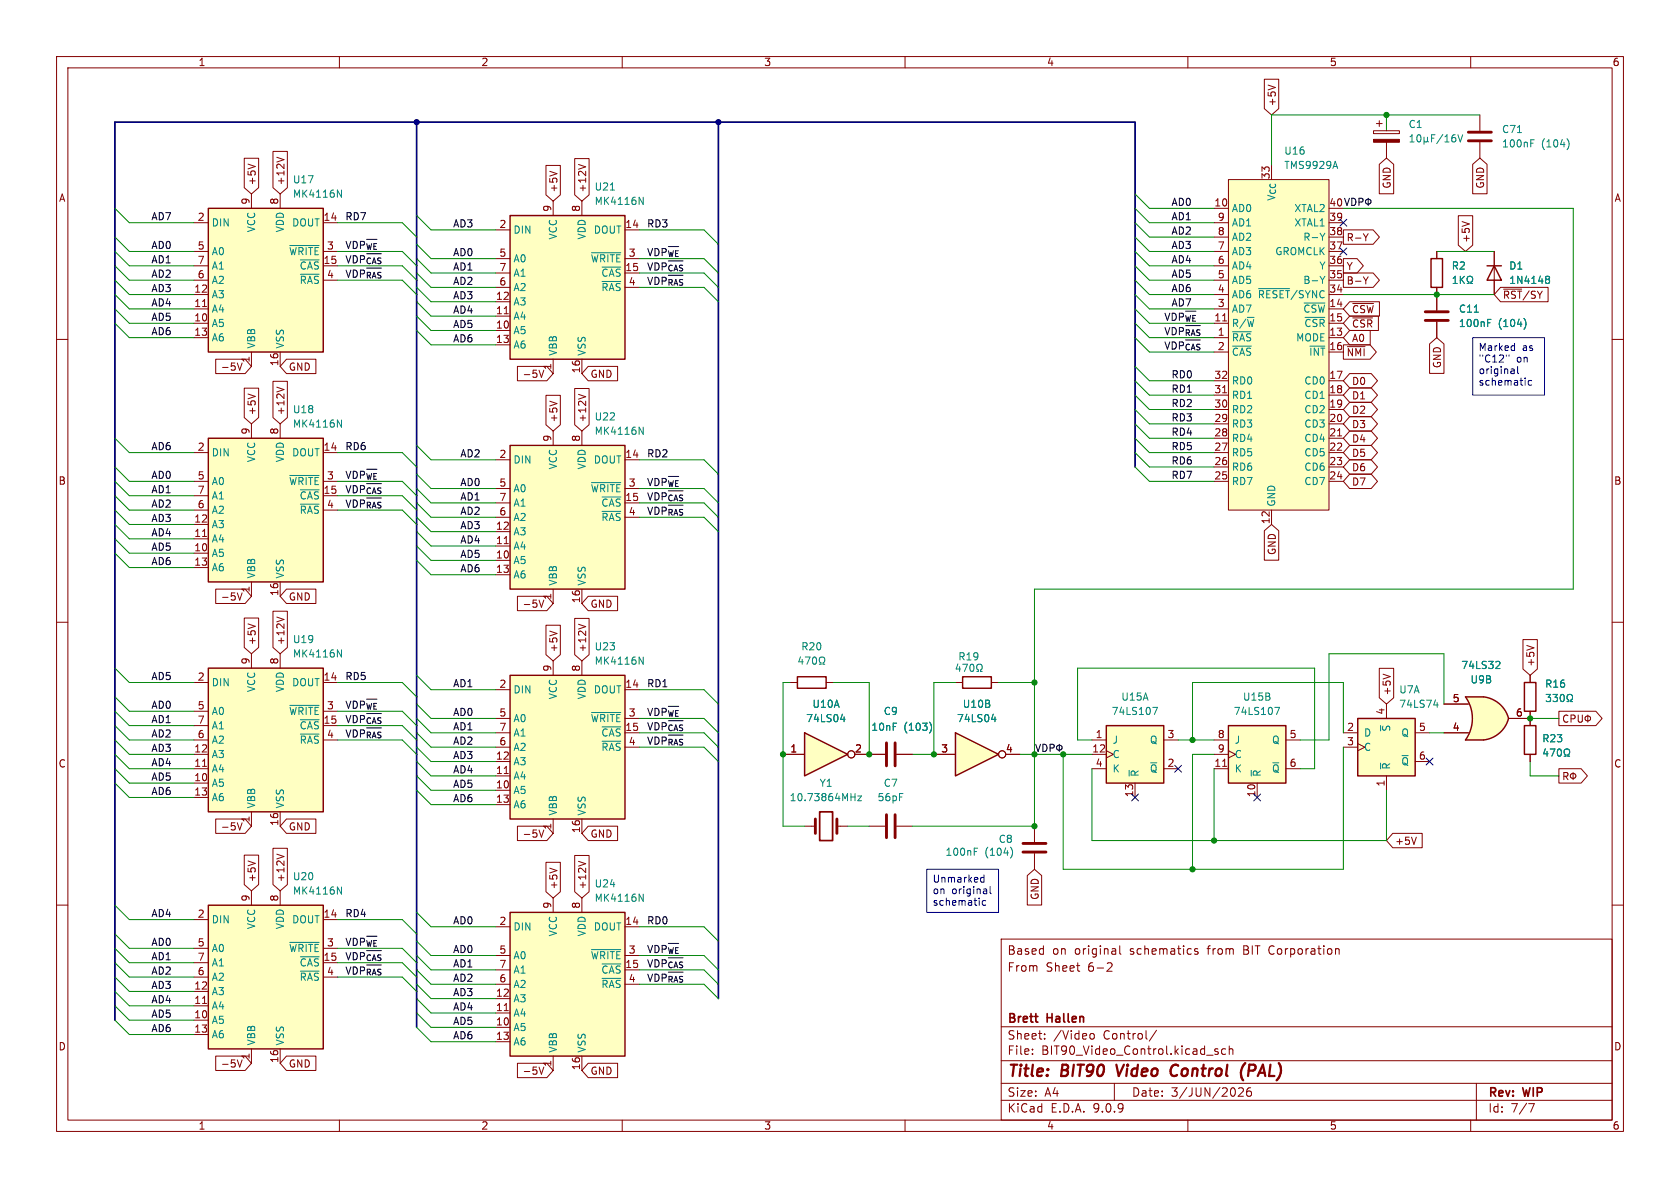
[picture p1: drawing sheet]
<svg xmlns="http://www.w3.org/2000/svg" width="297mm" height="210mm" viewBox="0 0 297 210" stroke-linecap="round" stroke-linejoin="round" font-family="sans-serif">
<defs><g id="words">
<g font-size="2.8" fill="#840000">
<text x="178" y="190.9">Title:</text>
<text x="187.7" y="190.9">BIT90</text>
<text x="198.3" y="190.9">Video</text>
<text x="208.6" y="190.9">Control</text>
<text x="221.8" y="190.9">(PAL)</text>
</g>
<g font-size="2.1" fill="#840000">
<text x="178" y="172">From</text>
<text x="178" y="169">Based</text>
<text x="184.9" y="172">Sheet</text>
<text x="186" y="169">on</text>
<text x="190" y="169">original</text>
<text x="192.4" y="172">6-2</text>
<text x="199.9" y="169">schematics</text>
<text x="213.8" y="169">from</text>
<text x="220.2" y="169">BIT Corporation</text>
<text x="178" y="184">Sheet:</text>
<text x="178" y="181.2">Brett</text>
<text x="185.2" y="181.2">Hallen</text>
<text x="186.2" y="184">/Video</text>
<text x="195.1" y="184">Control/</text>
<text x="178" y="186.7">File:</text>
<text x="184.1" y="186.7">BIT90_Video_Control.kicad_sch</text>
<text x="178" y="196.9">KiCad</text>
<text x="178" y="194.1">Size:</text>
<text x="184.7" y="194.1">A4</text>
<text x="185.7" y="196.9">E.D.A.</text>
<text x="193.3" y="196.9">9.0.9</text>
<text x="200" y="194.1">Date:</text>
<text x="207" y="194.1">3/JUN/2026</text>
<text x="263" y="194.3">Rev:</text>
<text x="263" y="196.9">Id:</text>
<text x="267.1" y="196.9">7/7</text>
<text x="269.4" y="194.3">WIP</text>
</g>
<g font-size="1.8" fill="#840000">
<text x="35" y="11.9">1</text>
<text x="85" y="11.9">2</text>
<text x="135" y="11.9">3</text>
<text x="185" y="11.9">4</text>
<text x="235" y="11.9">5</text>
<text x="285" y="11.9">6</text>
<text x="225.7" y="18.9" transform="rotate(-90 225.7 18.9)">+5V</text>
<text x="10.3" y="35.9">A</text>
<text x="45.4" y="32.9" transform="rotate(-90 45.4 32.9)">+5V</text>
<text x="50.5" y="32.9" transform="rotate(-90 50.5 32.9)">+12V</text>
<text x="98.7" y="34.1" transform="rotate(-90 98.7 34.1)">+5V</text>
<text x="103.8" y="34.1" transform="rotate(-90 103.8 34.1)">+12V</text>
<text x="224.5" y="31.8" transform="rotate(-90 224.5 31.8)">33</text>
<text x="246.1" y="33.4" transform="rotate(-90 246.1 33.4)">GND</text>
<text x="262.6" y="33.4" transform="rotate(-90 262.6 33.4)">GND</text>
<text x="285.3" y="35.9">A</text>
<text x="34.9" y="39.1">2</text>
<text x="44.2" y="36.3" transform="rotate(-90 44.2 36.3)">9</text>
<text x="49.3" y="36.3" transform="rotate(-90 49.3 36.3)">8</text>
<text x="57.1" y="39.1">14</text>
<text x="88.2" y="40.4">2</text>
<text x="97.5" y="37.5" transform="rotate(-90 97.5 37.5)">9</text>
<text x="102.6" y="37.5" transform="rotate(-90 102.6 37.5)">8</text>
<text x="110.4" y="40.4">14</text>
<text x="214.6" y="36.6">10</text>
<text x="215.2" y="39.1">9</text>
<text x="215.2" y="41.7">8</text>
<text x="234.9" y="39.1">39</text>
<text x="234.9" y="41.7">38</text>
<text x="34.9" y="44.2">5</text>
<text x="34.9" y="46.7">7</text>
<text x="57.1" y="46.7">15</text>
<text x="57.7" y="44.2">3</text>
<text x="88.2" y="45.5">5</text>
<text x="111.1" y="45.5">3</text>
<text x="215.2" y="44.2">7</text>
<text x="215.2" y="46.7">6</text>
<text x="234.9" y="44.2">37</text>
<text x="234.9" y="46.7">36</text>
<text x="238" y="42.9">R-Y</text>
<text x="238" y="47.9">Y</text>
<text x="260" y="43" transform="rotate(-90 260 43)">+5V</text>
<text x="34.2" y="51.8">12</text>
<text x="34.9" y="49.3">6</text>
<text x="57.7" y="49.3">4</text>
<text x="87.6" y="53.1">12</text>
<text x="88.2" y="48">7</text>
<text x="88.2" y="50.5">6</text>
<text x="110.4" y="48">15</text>
<text x="111.1" y="50.5">4</text>
<text x="215.2" y="49.3">5</text>
<text x="215.2" y="51.8">4</text>
<text x="234.9" y="49.3">35</text>
<text x="234.9" y="51.8">34</text>
<text x="238" y="50.5">B-Y</text>
<text x="265.6" y="53">~{RST}/SY</text>
<text x="34.2" y="54.4">11</text>
<text x="34.2" y="56.9">10</text>
<text x="34.2" y="59.4">13</text>
<text x="87.6" y="55.6">11</text>
<text x="87.6" y="58.2">10</text>
<text x="214.6" y="56.9">11</text>
<text x="215.2" y="54.4">3</text>
<text x="215.2" y="59.4">1</text>
<text x="234.9" y="54.4">14</text>
<text x="234.9" y="56.9">15</text>
<text x="234.9" y="59.4">13</text>
<text x="238.9" y="55.6">~{CSW}</text>
<text x="238.9" y="58.1">~{CSR}</text>
<text x="38.9" y="65.7">-5V</text>
<text x="44.2" y="64.2" transform="rotate(-90 44.2 64.2)">1</text>
<text x="49.3" y="64.8" transform="rotate(-90 49.3 64.8)">16</text>
<text x="51" y="65.7">GND</text>
<text x="87.6" y="60.7">13</text>
<text x="97.5" y="65.5" transform="rotate(-90 97.5 65.5)">1</text>
<text x="215.2" y="62">2</text>
<text x="234.9" y="62">16</text>
<text x="238" y="63.2">~{NMI}</text>
<text x="238.9" y="60.6">A0</text>
<text x="255" y="65.2" transform="rotate(-90 255 65.2)">GND</text>
<text x="92.3" y="67">-5V</text>
<text x="102.6" y="66.1" transform="rotate(-90 102.6 66.1)">16</text>
<text x="104.3" y="67">GND</text>
<text x="214.6" y="67.1">32</text>
<text x="214.6" y="69.6">31</text>
<text x="234.9" y="67.1">17</text>
<text x="234.9" y="69.6">18</text>
<text x="238.9" y="70.8">D1</text>
<text x="238.9" y="68.3">D0</text>
<text x="44.2" y="76.9" transform="rotate(-90 44.2 76.9)">9</text>
<text x="45.4" y="73.5" transform="rotate(-90 45.4 73.5)">+5V</text>
<text x="49.3" y="76.9" transform="rotate(-90 49.3 76.9)">8</text>
<text x="50.5" y="73.5" transform="rotate(-90 50.5 73.5)">+12V</text>
<text x="98.7" y="74.8" transform="rotate(-90 98.7 74.8)">+5V</text>
<text x="103.8" y="74.8" transform="rotate(-90 103.8 74.8)">+12V</text>
<text x="214.6" y="72.1">30</text>
<text x="214.6" y="74.7">29</text>
<text x="214.6" y="77.2">28</text>
<text x="234.9" y="72.1">19</text>
<text x="234.9" y="74.7">20</text>
<text x="234.9" y="77.2">21</text>
<text x="238.9" y="73.3">D2</text>
<text x="238.9" y="75.9">D3</text>
<text x="34.9" y="79.8">2</text>
<text x="57.1" y="79.8">14</text>
<text x="88.2" y="81">2</text>
<text x="97.5" y="78.2" transform="rotate(-90 97.5 78.2)">9</text>
<text x="102.6" y="78.2" transform="rotate(-90 102.6 78.2)">8</text>
<text x="110.4" y="81">14</text>
<text x="214.6" y="79.8">27</text>
<text x="214.6" y="82.3">26</text>
<text x="234.9" y="79.8">22</text>
<text x="234.9" y="82.3">23</text>
<text x="238.9" y="78.4">D4</text>
<text x="238.9" y="81">D5</text>
<text x="238.9" y="83.5">D6</text>
<text x="10.3" y="85.9">B</text>
<text x="34.9" y="84.8">5</text>
<text x="34.9" y="87.4">7</text>
<text x="34.9" y="89.9">6</text>
<text x="57.1" y="87.4">15</text>
<text x="57.7" y="84.8">3</text>
<text x="57.7" y="89.9">4</text>
<text x="88.2" y="86.1">5</text>
<text x="88.2" y="88.6">7</text>
<text x="110.4" y="88.6">15</text>
<text x="111.1" y="86.1">3</text>
<text x="214.6" y="84.8">25</text>
<text x="234.9" y="84.8">24</text>
<text x="238.9" y="86">D7</text>
<text x="285.3" y="85.9">B</text>
<text x="34.2" y="92.5">12</text>
<text x="34.2" y="95">11</text>
<text x="87.6" y="93.7">12</text>
<text x="88.2" y="91.2">6</text>
<text x="111.1" y="91.2">4</text>
<text x="224.5" y="92.8" transform="rotate(-90 224.5 92.8)">12</text>
<text x="34.2" y="97.5">10</text>
<text x="34.2" y="100.1">13</text>
<text x="87.6" y="96.3">11</text>
<text x="87.6" y="98.8">10</text>
<text x="87.6" y="101.3">13</text>
<text x="225.7" y="98.2" transform="rotate(-90 225.7 98.2)">GND</text>
<text x="38.9" y="106.4">-5V</text>
<text x="44.2" y="104.8" transform="rotate(-90 44.2 104.8)">1</text>
<text x="49.3" y="105.5" transform="rotate(-90 49.3 105.5)">16</text>
<text x="51" y="106.4">GND</text>
<text x="92.3" y="107.6">-5V</text>
<text x="97.5" y="106.1" transform="rotate(-90 97.5 106.1)">1</text>
<text x="102.6" y="106.7" transform="rotate(-90 102.6 106.7)">16</text>
<text x="104.3" y="107.6">GND</text>
<text x="44.2" y="117.5" transform="rotate(-90 44.2 117.5)">9</text>
<text x="45.4" y="114.1" transform="rotate(-90 45.4 114.1)">+5V</text>
<text x="49.3" y="117.5" transform="rotate(-90 49.3 117.5)">8</text>
<text x="50.5" y="114.1" transform="rotate(-90 50.5 114.1)">+12V</text>
<text x="97.5" y="118.8" transform="rotate(-90 97.5 118.8)">9</text>
<text x="98.7" y="115.4" transform="rotate(-90 98.7 115.4)">+5V</text>
<text x="102.6" y="118.8" transform="rotate(-90 102.6 118.8)">8</text>
<text x="103.8" y="115.4" transform="rotate(-90 103.8 115.4)">+12V</text>
<text x="271.5" y="118" transform="rotate(-90 271.5 118)">+5V</text>
<text x="34.9" y="120.4">2</text>
<text x="34.9" y="125.5">5</text>
<text x="57.1" y="120.4">14</text>
<text x="57.7" y="125.5">3</text>
<text x="88.2" y="121.7">2</text>
<text x="110.4" y="121.7">14</text>
<text x="246.1" y="123" transform="rotate(-90 246.1 123)">+5V</text>
<text x="256.7" y="124.2">5</text>
<text x="34.9" y="128">7</text>
<text x="34.9" y="130.6">6</text>
<text x="57.1" y="128">15</text>
<text x="57.7" y="130.6">4</text>
<text x="88.2" y="126.7">5</text>
<text x="88.2" y="129.3">7</text>
<text x="88.2" y="131.8">6</text>
<text x="110.4" y="129.3">15</text>
<text x="111.1" y="126.7">3</text>
<text x="111.1" y="131.8">4</text>
<text x="193.6" y="130.6">1</text>
<text x="206.3" y="130.6">3</text>
<text x="215.2" y="130.6">8</text>
<text x="227.9" y="130.6">5</text>
<text x="238.1" y="129.3">2</text>
<text x="238.1" y="131.8">3</text>
<text x="244.9" y="126.4" transform="rotate(-90 244.9 126.4)">4</text>
<text x="250.8" y="129.3">5</text>
<text x="256.7" y="129.3">4</text>
<text x="267.9" y="126.7">6</text>
<text x="10.3" y="135.9">C</text>
<text x="34.2" y="133.1">12</text>
<text x="34.2" y="135.6">11</text>
<text x="87.6" y="134.4">12</text>
<text x="87.6" y="136.9">11</text>
<text x="139.6" y="133.1">1</text>
<text x="151.1" y="133.1">2</text>
<text x="166.3" y="133.1">3</text>
<text x="177.7" y="133.1">4</text>
<text x="193" y="133.1">12</text>
<text x="193.6" y="135.6">4</text>
<text x="206.3" y="135.6">2</text>
<text x="214.6" y="135.6">11</text>
<text x="215.2" y="133.1">9</text>
<text x="227.9" y="135.6">6</text>
<text x="250.8" y="134.4">6</text>
<text x="285.3" y="135.9">C</text>
<text x="34.2" y="138.2">10</text>
<text x="34.2" y="140.7">13</text>
<text x="87.6" y="139.4">10</text>
<text x="87.6" y="142">13</text>
<text x="200.4" y="141" transform="rotate(-90 200.4 141)">13</text>
<text x="222" y="141" transform="rotate(-90 222 141)">10</text>
<text x="244.9" y="139.1" transform="rotate(-90 244.9 139.1)">1</text>
<text x="38.9" y="147">-5V</text>
<text x="44.2" y="145.5" transform="rotate(-90 44.2 145.5)">1</text>
<text x="49.3" y="146.1" transform="rotate(-90 49.3 146.1)">16</text>
<text x="51" y="147">GND</text>
<text x="92.3" y="148.3">-5V</text>
<text x="97.5" y="146.8" transform="rotate(-90 97.5 146.8)">1</text>
<text x="102.6" y="147.4" transform="rotate(-90 102.6 147.4)">16</text>
<text x="104.3" y="148.3">GND</text>
<text x="246.5" y="149.5">+5V</text>
<text x="44.2" y="159.5" transform="rotate(-90 44.2 159.5)">9</text>
<text x="45.4" y="156.1" transform="rotate(-90 45.4 156.1)">+5V</text>
<text x="49.3" y="159.5" transform="rotate(-90 49.3 159.5)">8</text>
<text x="50.5" y="156.1" transform="rotate(-90 50.5 156.1)">+12V</text>
<text x="97.5" y="160.7" transform="rotate(-90 97.5 160.7)">9</text>
<text x="98.7" y="157.3" transform="rotate(-90 98.7 157.3)">+5V</text>
<text x="102.6" y="160.7" transform="rotate(-90 102.6 160.7)">8</text>
<text x="103.8" y="157.3" transform="rotate(-90 103.8 157.3)">+12V</text>
<text x="183.8" y="159.2" transform="rotate(-90 183.8 159.2)">GND</text>
<text x="34.9" y="162.3">2</text>
<text x="34.9" y="167.4">5</text>
<text x="57.1" y="162.3">14</text>
<text x="57.7" y="167.4">3</text>
<text x="88.2" y="163.6">2</text>
<text x="110.4" y="163.6">14</text>
<text x="34.9" y="169.9">7</text>
<text x="34.9" y="172.5">6</text>
<text x="57.1" y="169.9">15</text>
<text x="57.7" y="172.5">4</text>
<text x="88.2" y="168.7">5</text>
<text x="88.2" y="171.2">7</text>
<text x="88.2" y="173.7">6</text>
<text x="110.4" y="171.2">15</text>
<text x="111.1" y="168.7">3</text>
<text x="111.1" y="173.7">4</text>
<text x="34.2" y="175">12</text>
<text x="34.2" y="177.5">11</text>
<text x="87.6" y="176.3">12</text>
<text x="87.6" y="178.8">11</text>
<text x="10.3" y="185.9">D</text>
<text x="34.2" y="180.1">10</text>
<text x="34.2" y="182.6">13</text>
<text x="87.6" y="181.4">10</text>
<text x="87.6" y="183.9">13</text>
<text x="285.3" y="185.9">D</text>
<text x="38.9" y="188.9">-5V</text>
<text x="44.2" y="187.4" transform="rotate(-90 44.2 187.4)">1</text>
<text x="49.3" y="188" transform="rotate(-90 49.3 188)">16</text>
<text x="51" y="188.9">GND</text>
<text x="92.3" y="190.2">-5V</text>
<text x="97.5" y="188.7" transform="rotate(-90 97.5 188.7)">1</text>
<text x="102.6" y="189.3" transform="rotate(-90 102.6 189.3)">16</text>
<text x="104.3" y="190.2">GND</text>
<text x="35" y="199.9">1</text>
<text x="85" y="199.9">2</text>
<text x="135" y="199.9">3</text>
<text x="185" y="199.9">4</text>
<text x="235" y="199.9">5</text>
<text x="285" y="199.9">6</text>
</g>
<g font-size="1.8" fill="#008484">
<text x="248.9" y="22.8">C1</text>
<text x="265.4" y="23.7">C71</text>
<text x="226.9" y="27.5">U16</text>
<text x="265.4" y="26.3">100nF</text>
<text x="272.5" y="26.3">(104)</text>
<text x="51.7" y="32.6">U17</text>
<text x="51.7" y="35.2">MK4116N</text>
<text x="105" y="33.9">U21</text>
<text x="225.7" y="35.6" transform="rotate(-90 225.7 35.6)">V_{CC}</text>
<text x="226.9" y="30.1">TMS9929A</text>
<text x="37.3" y="40.2">DIN</text>
<text x="45.3" y="41.2" transform="rotate(-90 45.3 41.2)">VCC</text>
<text x="50.4" y="41.2" transform="rotate(-90 50.4 41.2)">VDD</text>
<text x="51.5" y="40.2">DOUT</text>
<text x="90.7" y="41.5">DIN</text>
<text x="104.9" y="41.5">DOUT</text>
<text x="105" y="36.4">MK4116N</text>
<text x="217.7" y="37.7">AD0</text>
<text x="217.7" y="40.2">AD1</text>
<text x="228.7" y="37.7">XTAL2</text>
<text x="228.7" y="40.2">XTAL1</text>
<text x="37.3" y="45.3">A0</text>
<text x="37.3" y="47.9">A1</text>
<text x="51" y="45.3">~{WRITE}</text>
<text x="52.9" y="47.9">~{CAS}</text>
<text x="90.7" y="46.6">A0</text>
<text x="98.7" y="42.4" transform="rotate(-90 98.7 42.4)">VCC</text>
<text x="103.7" y="42.4" transform="rotate(-90 103.7 42.4)">VDD</text>
<text x="104.3" y="46.6">~{WRITE}</text>
<text x="217.7" y="42.8">AD2</text>
<text x="217.7" y="45.3">AD3</text>
<text x="217.7" y="47.9">AD4</text>
<text x="225.3" y="45.3">GROMCLK</text>
<text x="230.3" y="42.8">R-Y</text>
<text x="233.2" y="47.9">Y</text>
<text x="256.5" y="47.9">R2</text>
<text x="266.7" y="47.9">D1</text>
<text x="37.3" y="50.4">A2</text>
<text x="37.3" y="52.9">A3</text>
<text x="52.9" y="50.4">~{RAS}</text>
<text x="90.7" y="49.1">A1</text>
<text x="90.7" y="51.7">A2</text>
<text x="106.2" y="49.1">~{CAS}</text>
<text x="106.2" y="51.7">~{RAS}</text>
<text x="217.7" y="50.4">AD5</text>
<text x="217.7" y="52.9">AD6 ~{RESET}/SYNC</text>
<text x="230.3" y="50.4">B-Y</text>
<text x="266.7" y="50.4">1N4148</text>
<text x="37.3" y="55.5">A4</text>
<text x="37.3" y="58">A5</text>
<text x="90.7" y="54.2">A3</text>
<text x="90.7" y="56.7">A4</text>
<text x="90.7" y="59.3">A5</text>
<text x="217.7" y="55.5">AD7</text>
<text x="217.7" y="58">R/~{W}</text>
<text x="230.3" y="55.5">~{CSW}</text>
<text x="230.5" y="58">~{CSR}</text>
<text x="257.8" y="55.5">C11</text>
<text x="257.8" y="58">100nF</text>
<text x="264.9" y="58">(104)</text>
<text x="37.3" y="60.6">A6</text>
<text x="45.3" y="61.7" transform="rotate(-90 45.3 61.7)">VBB</text>
<text x="50.4" y="61.7" transform="rotate(-90 50.4 61.7)">VSS</text>
<text x="90.7" y="61.8">A6</text>
<text x="98.7" y="63" transform="rotate(-90 98.7 63)">VBB</text>
<text x="103.7" y="63" transform="rotate(-90 103.7 63)">VSS</text>
<text x="217.7" y="60.6">~{RAS}</text>
<text x="217.7" y="63.1">~{CAS}</text>
<text x="229" y="60.6">MODE</text>
<text x="231.3" y="63.1">~{INT}</text>
<text x="217.7" y="68.2">RD0</text>
<text x="217.7" y="70.7">RD1</text>
<text x="230.5" y="68.2">CD0</text>
<text x="230.5" y="70.7">CD1</text>
<text x="51.7" y="73.3">U18</text>
<text x="51.7" y="75.8">MK4116N</text>
<text x="105" y="74.5">U22</text>
<text x="105" y="77.1">MK4116N</text>
<text x="217.7" y="73.3">RD2</text>
<text x="217.7" y="75.8">RD3</text>
<text x="230.5" y="73.3">CD2</text>
<text x="230.5" y="75.8">CD3</text>
<text x="37.3" y="80.9">DIN</text>
<text x="45.3" y="81.8" transform="rotate(-90 45.3 81.8)">VCC</text>
<text x="50.4" y="81.8" transform="rotate(-90 50.4 81.8)">VDD</text>
<text x="51.5" y="80.9">DOUT</text>
<text x="90.7" y="82.1">DIN</text>
<text x="98.7" y="83.1" transform="rotate(-90 98.7 83.1)">VCC</text>
<text x="103.7" y="83.1" transform="rotate(-90 103.7 83.1)">VDD</text>
<text x="104.9" y="82.1">DOUT</text>
<text x="217.7" y="78.3">RD4</text>
<text x="217.7" y="80.9">RD5</text>
<text x="217.7" y="83.4">RD6</text>
<text x="230.5" y="78.3">CD4</text>
<text x="230.5" y="80.9">CD5</text>
<text x="230.5" y="83.4">CD6</text>
<text x="37.3" y="86">A0</text>
<text x="37.3" y="88.5">A1</text>
<text x="51" y="86">~{WRITE}</text>
<text x="52.9" y="88.5">~{CAS}</text>
<text x="90.7" y="87.2">A0</text>
<text x="90.7" y="89.8">A1</text>
<text x="104.3" y="87.2">~{WRITE}</text>
<text x="106.2" y="89.8">~{CAS}</text>
<text x="217.7" y="86">RD7</text>
<text x="225.7" y="89.7" transform="rotate(-90 225.7 89.7)">GND</text>
<text x="230.5" y="86">CD7</text>
<text x="37.3" y="91">A2</text>
<text x="37.3" y="93.6">A3</text>
<text x="52.9" y="91">~{RAS}</text>
<text x="90.7" y="92.3">A2</text>
<text x="90.7" y="94.8">A3</text>
<text x="106.2" y="92.3">~{RAS}</text>
<text x="37.3" y="96.1">A4</text>
<text x="37.3" y="98.7">A5</text>
<text x="37.3" y="101.2">A6</text>
<text x="90.7" y="97.4">A4</text>
<text x="90.7" y="99.9">A5</text>
<text x="45.3" y="102.4" transform="rotate(-90 45.3 102.4)">VBB</text>
<text x="50.4" y="102.4" transform="rotate(-90 50.4 102.4)">VSS</text>
<text x="90.7" y="102.5">A6</text>
<text x="98.7" y="103.6" transform="rotate(-90 98.7 103.6)">VBB</text>
<text x="103.7" y="103.6" transform="rotate(-90 103.7 103.6)">VSS</text>
<text x="51.7" y="113.9">U19</text>
<text x="51.7" y="116.4">MK4116N</text>
<text x="105" y="115.2">U23</text>
<text x="105" y="117.7">MK4116N</text>
<text x="141.6" y="115.2">R20</text>
<text x="169.3" y="116.9">R19</text>
<text x="258.2" y="118.5">74LS32</text>
<text x="37.3" y="121.5">DIN</text>
<text x="45.3" y="122.4" transform="rotate(-90 45.3 122.4)">VCC</text>
<text x="50.4" y="122.4" transform="rotate(-90 50.4 122.4)">VDD</text>
<text x="51.5" y="121.5">DOUT</text>
<text x="90.7" y="122.8">DIN</text>
<text x="98.7" y="123.7" transform="rotate(-90 98.7 123.7)">VCC</text>
<text x="103.7" y="123.7" transform="rotate(-90 103.7 123.7)">VDD</text>
<text x="104.9" y="122.8">DOUT</text>
<text x="143.5" y="125.3">U10A</text>
<text x="170.1" y="125.3">U10B</text>
<text x="198.1" y="124.1">U15A</text>
<text x="219.6" y="124.1">U15B</text>
<text x="247.3" y="122.8">U7A</text>
<text x="247.3" y="125.3">74LS74</text>
<text x="259.9" y="121">U9B</text>
<text x="273.1" y="121.8">R16</text>
<text x="37.3" y="126.6">A0</text>
<text x="37.3" y="129.1">A1</text>
<text x="37.3" y="131.7">A2</text>
<text x="51" y="126.6">~{WRITE}</text>
<text x="52.9" y="129.1">~{CAS}</text>
<text x="52.9" y="131.7">~{RAS}</text>
<text x="90.7" y="127.9">A0</text>
<text x="90.7" y="130.4">A1</text>
<text x="104.3" y="127.9">~{WRITE}</text>
<text x="106.2" y="130.4">~{CAS}</text>
<text x="142.4" y="127.9">74LS04</text>
<text x="153.9" y="129.4">10nF</text>
<text x="156.1" y="126.6">C9</text>
<text x="159.8" y="129.4">(103)</text>
<text x="169.1" y="127.9">74LS04</text>
<text x="196.4" y="126.6">74LS107</text>
<text x="196.6" y="131.7">J</text>
<text x="203.2" y="131.7">Q</text>
<text x="218" y="126.6">74LS107</text>
<text x="218.2" y="131.7">J</text>
<text x="224.8" y="131.7">Q</text>
<text x="241" y="130.4">D</text>
<text x="246" y="129.4" transform="rotate(-90 246 129.4)">~{S}</text>
<text x="247.6" y="130.4">Q</text>
<text x="272.6" y="131.4">R23</text>
<text x="37.3" y="134.2">A3</text>
<text x="37.3" y="136.8">A4</text>
<text x="90.7" y="132.9">A2</text>
<text x="90.7" y="135.5">A3</text>
<text x="106.2" y="132.9">~{RAS}</text>
<text x="196.6" y="134.2">C</text>
<text x="196.6" y="136.8">K</text>
<text x="201.5" y="137.4" transform="rotate(-90 201.5 137.4)">~{R}</text>
<text x="203.2" y="136.8">~{Q}</text>
<text x="218.2" y="134.2">C</text>
<text x="218.2" y="136.8">K</text>
<text x="223.1" y="137.4" transform="rotate(-90 223.1 137.4)">~{R}</text>
<text x="224.8" y="136.8">~{Q}</text>
<text x="241" y="132.9">C</text>
<text x="246" y="136.1" transform="rotate(-90 246 136.1)">~{R}</text>
<text x="247.6" y="135.5">~{Q}</text>
<text x="37.3" y="139.3">A5</text>
<text x="37.3" y="141.8">A6</text>
<text x="45.3" y="143" transform="rotate(-90 45.3 143)">VBB</text>
<text x="50.4" y="143" transform="rotate(-90 50.4 143)">VSS</text>
<text x="90.7" y="138">A4</text>
<text x="90.7" y="140.6">A5</text>
<text x="90.7" y="143.1">A6</text>
<text x="139.5" y="141.8">10.73864MHz</text>
<text x="144.8" y="139.3">Y1</text>
<text x="155.1" y="141.8">56pF</text>
<text x="156.1" y="139.3">C7</text>
<text x="98.7" y="144.3" transform="rotate(-90 98.7 144.3)">VBB</text>
<text x="103.7" y="144.3" transform="rotate(-90 103.7 144.3)">VSS</text>
<text x="176.5" y="149.2">C8</text>
<text x="51.7" y="155.8">U20</text>
<text x="167" y="151.5">100nF</text>
<text x="174.1" y="151.5">(104)</text>
<text x="51.7" y="158.3">MK4116N</text>
<text x="105" y="157.1">U24</text>
<text x="105" y="159.6">MK4116N</text>
<text x="37.3" y="163.4">DIN</text>
<text x="45.3" y="164.4" transform="rotate(-90 45.3 164.4)">VCC</text>
<text x="50.4" y="164.4" transform="rotate(-90 50.4 164.4)">VDD</text>
<text x="51.5" y="163.4">DOUT</text>
<text x="90.7" y="164.7">DIN</text>
<text x="98.7" y="165.6" transform="rotate(-90 98.7 165.6)">VCC</text>
<text x="103.7" y="165.6" transform="rotate(-90 103.7 165.6)">VDD</text>
<text x="104.9" y="164.7">DOUT</text>
<text x="37.3" y="168.5">A0</text>
<text x="37.3" y="171">A1</text>
<text x="37.3" y="173.6">A2</text>
<text x="51" y="168.5">~{WRITE}</text>
<text x="52.9" y="171">~{CAS}</text>
<text x="52.9" y="173.6">~{RAS}</text>
<text x="90.7" y="169.8">A0</text>
<text x="90.7" y="172.3">A1</text>
<text x="104.3" y="169.8">~{WRITE}</text>
<text x="106.2" y="172.3">~{CAS}</text>
<text x="37.3" y="176.1">A3</text>
<text x="37.3" y="178.7">A4</text>
<text x="90.7" y="174.9">A2</text>
<text x="90.7" y="177.4">A3</text>
<text x="90.7" y="179.9">A4</text>
<text x="106.2" y="174.9">~{RAS}</text>
<text x="37.3" y="181.2">A5</text>
<text x="37.3" y="183.7">A6</text>
<text x="45.3" y="184.9" transform="rotate(-90 45.3 184.9)">VBB</text>
<text x="50.4" y="184.9" transform="rotate(-90 50.4 184.9)">VSS</text>
<text x="90.7" y="182.5">A5</text>
<text x="90.7" y="185">A6</text>
<text x="98.7" y="186.2" transform="rotate(-90 98.7 186.2)">VBB</text>
<text x="103.7" y="186.2" transform="rotate(-90 103.7 186.2)">VSS</text>
</g>
<g font-size="1.8">
<text x="26.7" y="39">AD7</text>
<text x="61" y="39">RD7</text>
<text x="80" y="40.3">AD3</text>
<text x="114.3" y="40.3">RD3</text>
<text x="207" y="36.5">AD0</text>
<text x="207" y="39">AD1</text>
<text x="207" y="41.6">AD2</text>
<text x="26.7" y="46.6">AD1</text>
<text x="26.7" y="44.1">AD0</text>
<text x="61" y="46.6">VDP_{~{CAS}}</text>
<text x="61" y="44.1">VDP_{~{WE}}</text>
<text x="80" y="45.4">AD0</text>
<text x="80" y="47.9">AD1</text>
<text x="114.3" y="45.4">VDP_{~{WE}}</text>
<text x="114.3" y="47.9">VDP_{~{CAS}}</text>
<text x="207" y="44.1">AD3</text>
<text x="207" y="46.6">AD4</text>
<text x="26.7" y="49.2">AD2</text>
<text x="26.7" y="51.7">AD3</text>
<text x="61" y="49.2">VDP_{~{RAS}}</text>
<text x="80" y="50.5">AD2</text>
<text x="80" y="53">AD3</text>
<text x="114.3" y="50.5">VDP_{~{RAS}}</text>
<text x="207" y="49.2">AD5</text>
<text x="207" y="51.7">AD6</text>
<text x="26.7" y="59.3">AD6</text>
<text x="26.7" y="56.8">AD5</text>
<text x="26.7" y="54.3">AD4</text>
<text x="80" y="55.5">AD4</text>
<text x="80" y="58.1">AD5</text>
<text x="205.7" y="56.8">VDP_{~{WE}}</text>
<text x="205.7" y="59.3">VDP_{~{RAS}}</text>
<text x="207" y="54.3">AD7</text>
<text x="80" y="60.6">AD6</text>
<text x="205.7" y="61.9">VDP_{~{CAS}}</text>
<text x="207" y="69.5">RD1</text>
<text x="207" y="67">RD0</text>
<text x="207" y="74.6">RD3</text>
<text x="207" y="77.1">RD4</text>
<text x="207" y="72">RD2</text>
<text x="26.7" y="79.7">AD6</text>
<text x="61" y="79.7">RD6</text>
<text x="81.3" y="80.9">AD2</text>
<text x="114.3" y="80.9">RD2</text>
<text x="207" y="82.2">RD6</text>
<text x="207" y="79.7">RD5</text>
<text x="26.7" y="89.8">AD2</text>
<text x="26.7" y="84.7">AD0</text>
<text x="26.7" y="87.3">AD1</text>
<text x="61" y="84.7">VDP_{~{WE}}</text>
<text x="61" y="87.3">VDP_{~{CAS}}</text>
<text x="61" y="89.8">VDP_{~{RAS}}</text>
<text x="81.3" y="88.6">AD1</text>
<text x="81.3" y="86">AD0</text>
<text x="114.3" y="88.6">VDP_{~{CAS}}</text>
<text x="114.3" y="86">VDP_{~{WE}}</text>
<text x="207" y="84.7">RD7</text>
<text x="26.7" y="92.4">AD3</text>
<text x="26.7" y="94.9">AD4</text>
<text x="81.3" y="93.6">AD3</text>
<text x="81.3" y="91.1">AD2</text>
<text x="114.3" y="91.1">VDP_{~{RAS}}</text>
<text x="26.7" y="100">AD6</text>
<text x="26.7" y="97.4">AD5</text>
<text x="81.3" y="96.2">AD4</text>
<text x="81.3" y="98.7">AD5</text>
<text x="81.3" y="101.3">AD6</text>
<text x="26.7" y="125.4">AD0</text>
<text x="26.7" y="120.3">AD5</text>
<text x="61" y="125.4">VDP_{~{WE}}</text>
<text x="61" y="120.3">RD5</text>
<text x="80" y="121.6">AD1</text>
<text x="114.3" y="121.6">RD1</text>
<text x="26.7" y="127.9">AD1</text>
<text x="26.7" y="130.5">AD2</text>
<text x="61" y="127.9">VDP_{~{CAS}}</text>
<text x="61" y="130.5">VDP_{~{RAS}}</text>
<text x="80" y="126.7">AD0</text>
<text x="80" y="129.2">AD1</text>
<text x="80" y="131.7">AD2</text>
<text x="114.3" y="129.2">VDP_{~{CAS}}</text>
<text x="114.3" y="131.7">VDP_{~{RAS}}</text>
<text x="114.3" y="126.7">VDP_{~{WE}}</text>
<text x="26.7" y="133">AD3</text>
<text x="26.7" y="135.5">AD4</text>
<text x="80" y="136.8">AD4</text>
<text x="80" y="134.3">AD3</text>
<text x="26.7" y="138.1">AD5</text>
<text x="26.7" y="140.6">AD6</text>
<text x="80" y="141.9">AD6</text>
<text x="80" y="139.4">AD5</text>
<text x="26.7" y="167.3">AD0</text>
<text x="26.7" y="162.2">AD4</text>
<text x="61" y="162.2">RD4</text>
<text x="61" y="167.3">VDP_{~{WE}}</text>
<text x="80" y="163.5">AD0</text>
<text x="114.3" y="163.5">RD0</text>
<text x="26.7" y="172.4">AD2</text>
<text x="26.7" y="169.8">AD1</text>
<text x="61" y="172.4">VDP_{~{RAS}}</text>
<text x="61" y="169.8">VDP_{~{CAS}}</text>
<text x="80" y="171.1">AD1</text>
<text x="80" y="168.6">AD0</text>
<text x="80" y="173.6">AD2</text>
<text x="114.3" y="168.6">VDP_{~{WE}}</text>
<text x="114.3" y="173.6">VDP_{~{RAS}}</text>
<text x="114.3" y="171.1">VDP_{~{CAS}}</text>
<text x="26.7" y="174.9">AD3</text>
<text x="26.7" y="180">AD5</text>
<text x="26.7" y="177.5">AD4</text>
<text x="80" y="176.2">AD3</text>
<text x="80" y="178.7">AD4</text>
<text x="26.7" y="182.5">AD6</text>
<text x="80" y="181.3">AD5</text>
<text x="80" y="183.8">AD6</text>
</g>
<g font-size="1.8" fill="#0000c2">
<text x="261.3" y="62.4">Marked</text>
<text x="261.3" y="64.4">&quot;C12&quot;</text>
<text x="268.1" y="64.4">on</text>
<text x="269.1" y="62.4">as</text>
<text x="261.3" y="66.5">original</text>
<text x="261.3" y="68.5">schematic</text>
<text x="164.8" y="156.3">Unmarked</text>
<text x="164.8" y="158.4">on</text>
<text x="164.8" y="160.4">schematic</text>
<text x="168.3" y="158.4">original</text>
</g>
</g></defs>
<g fill="none" stroke="#840000" stroke-width=".18">
<path d="M10 10h277v190h-277zM12 12h273v186h-273zM60 10v2M110 10v2M160 10v2M210 10v2M260 10v2M10 60h2M285 60h2M10 110h2M285 110h2M10 160h2"/>
<path d="M177 166h108v32h-108zM196 170.2l.5 .1 .1 .3-.9 1.1h.9M198 167.2v1.3l.2 .2M211.7 167.8l-.3-.1-.2 .2v.2l.5 .2v.3h-.5M236.3 167.7l.4 .1v.1v.8M285 160h2M60 198v2M110 198v2M160 198v2M177 194.5h108M177 191.5h108M177 187.5h108"/>
<path d="M177 181.5h108M182.5 186.3v.1M182.5 185.5v.1M184.7 183.6v.1M184.7 182.8v.1M192.7 182.8l.5-.1 .3 .3v.4l-.2 .2-.3 .1-.3-.1M197 191.5v3M204.5 182.1l-1.3 2M210 198v2M215.3 185.5l-.3-.1-.3 .2 .1 .2 .5 .2v.3h-.6M216.7 185.5l-.5-.1-.2 .3v.4l.1 .2h.6M217.3 185.5l.2-.1 .4 .1 .1 .9"/>
<path d="M217.3 184.9v1.5M219 192.4l.5-.1 .2 .1 .1 .3-.9 1.1h.9M221.1 192.3a.59 .59 0 0 0-.7 .6v.6l.1 .2 .5 .1 .2-.1v-.5l-.1-.3h-.4l-.3 .3M260 198v2M261 191.5v6.5M270.2 195.1h1l-.6 1.5"/>
</g>
<path d="M197.4 188.2l.4 2M207.9 188.2a1.13 1.13 0 0 0-.9 .7 1.13 1.13 0 0 0 .2 1.2l.3 .1 .5-.1M219.7 190.9l.1 .1M220.2 187.9l-.6 .9M220.8 189.3h.7M221.6 188.2h-.7l-.3 2" fill="none" stroke="#840000" stroke-width=".4"/>
<path d="M36.8 160h20.3v25.4h-20.3z" fill="#ffffc2"/>
<path d="M36.8 160h20.3v25.4h-20.3z" fill="none" stroke="#840000" stroke-width=".25"/>
<g fill="none" stroke="#840000" stroke-width=".18">
<path d="M44.4 157.5v2.5M49.5 157.5v2.5M34.3 162.6h2.5M34.3 167.6h2.5M34.3 170.2h2.5M34.3 172.7h2.5M34.3 175.3h2.5M34.3 177.8h2.5M35.8 177.4h.7M57.1 162.6h2.6M57.1 167.6h2.6M57.1 170.2h2.6"/>
<path d="M57.1 172.7h2.6M34.3 180.3h2.5M34.3 182.9h2.5M44.4 185.4v2.6M49.5 185.4v2.6"/>
</g>
<path d="M59.6 156.8l.8 1.3v-1.3M51.2 166.6h5.2M53.1 169.1h3.3M53.1 171.7h3.3" fill="none" stroke="#008484" stroke-width=".18"/>
<path d="M240 127h10.2v10.2h-10.2z" fill="#ffffc2"/>
<path d="M240 127h10.2v10.2h-10.2z" fill="none" stroke="#840000" stroke-width=".25"/>
<path d="M237.5 129.5h2.5M237.5 132.1h2.5M240 131.4l1.3 .7-1.3 .6M245.1 124.5v2.5M245.1 137.2v2.5M250.2 129.5h2.5M250.2 134.6h2.5M142.2 146.1h1.9M148 146.1h1.9M153.7 146.1h2.8M158.5 146.1h2.8" fill="none" stroke="#840000" stroke-width=".18"/>
<path d="M244.1 134.9v1M253.5 124.6h.8M254.1 124.2v.8M150.4 140.9h.8M151.2 140.3v1.2M151.6 140.7h.7l-.7 .8h.7" fill="none" stroke="#008484" stroke-width=".18"/>
<path d="M144.1 144.8v2.5M148 144.8v2.5M156.7 144v4.1M158.2 144v4.1" fill="none" stroke="#840000" stroke-width=".51"/>
<path d="M144.9 143.5h2.3v5.1h-2.3z" fill="none" stroke="#840000" stroke-width=".3"/>
<path d="M168.9 129.5l7.6 3.9-7.6 3.8z" fill="#ffffc2"/>
<path d="M141 119.6h5v2.1h-5zM170.2 119.6h5.1v2.1h-5.1zM168.9 129.5l7.6 3.9-7.6 3.8z" fill="none" stroke="#840000" stroke-width=".25"/>
<g fill="none" stroke="#840000" stroke-width=".18">
<path d="M139.7 120.7h1.3M146 120.7h1.3M153.7 133.4h2.8M158.5 133.4h2.8M165.1 133.4h3.8M168.9 120.7h1.3M175.3 120.7h1.2M177.8 133.4h2.5"/>
<circle cx="177.2" cy="133.3" r=".63"/>
</g>
<g fill="none" stroke="#008484" stroke-width=".18">
<path d="M141.5 116.1l-.3 .9h.8M141.8 116.6v.8M142.4 116.1h.8l-.5 1.3M143.8 116.3l.1-.2a.68 .68 0 0 1 .5 .7 .68 .68 0 0 1-.5 .6l-.1-.1-.2-.4zM144.8 117.4h.3v-.2a.54 .54 0 0 1-.2-.8 .54 .54 0 0 1 .7-.2 .58 .58 0 0 1-.1 1v.2h.3M169.3 117.4l-.3 .9h.8M169.6 117.8v.9M171 117.4l-.5 1.3M171.6 117.5a.69 .69 0 0 0 .3 1.2l.2-.1 .1-.4-.1-.7M172.9 117.5a.58 .58 0 0 0 .1 .9v.3h-.3M173 117.4a.45 .45 0 0 1 .6 .4v.5l-.3 .1v.3h.3M164.4 127.7a1.49 1.49 0 0 1 0 1.8"/>
<path d="M175.3 127.2h.8M175.9 126.7v.9"/>
</g>
<path d="M156.7 131.3v4.1M158.2 131.3v4.1" fill="none" stroke="#840000" stroke-width=".51"/>
<path d="M142.2 129.5l7.7 3.9-7.7 3.8z" fill="#ffffc2"/>
<path d="M142.2 129.5l7.7 3.9-7.7 3.8z" fill="none" stroke="#840000" stroke-width=".25"/>
<g fill="none" stroke="#840000" stroke-width=".18">
<path d="M138.4 133.4h3.8M151.1 133.4h2.6M182.9 146.1v2.7M182.9 150.9v2.8"/>
<circle cx="150.5" cy="133.3" r=".63"/>
</g>
<path d="M148.6 127.2h.8M149.2 126.7v.9M172.2 150.5h.5M172.2 149.9h.6M178.7 149.8a1.49 1.49 0 0 1 0 1.8" fill="none" stroke="#008484" stroke-width=".18"/>
<path d="M180.8 150.6h4.1M180.8 149.1h4.1" fill="none" stroke="#840000" stroke-width=".51"/>
<path d="M90.2 119.4h20.3v25.4h-20.3z" fill="#ffffc2"/>
<path d="M90.2 119.4h20.3v25.4h-20.3zM269.5 128.3h2v5.1h-2z" fill="none" stroke="#840000" stroke-width=".25"/>
<g fill="none" stroke="#840000" stroke-width=".18">
<path d="M97.8 116.8v2.6M102.9 116.8v2.6M87.6 121.9h2.6M87.6 127h2.6M87.6 129.5h2.6M87.6 132.1h2.6M87.6 134.6h2.6M87.6 137.2h2.6M87.6 139.7h2.6M89.1 136.7h.8M110.5 121.9h2.5M110.5 127h2.5"/>
<path d="M110.5 129.5h2.5M110.5 132.1h2.5M270.5 127v1.3M270.5 133.4v1.2M87.6 142.2h2.6M97.8 144.8v2.5M102.9 144.8v2.5"/>
</g>
<path d="M113 116.1l.7 1.3v-1.3M104.6 126h5.2M106.4 128.5h3.4M106.4 131h3.4M273.2 132.3l-.3 1h.8M273.5 132.8v.9M274 132.4h.9l-.6 1.3M275.4 132.5l.2-.1a.68 .68 0 0 1 .5 .6 .68 .68 0 0 1-.5 .7l-.2-.1-.1-.4zM276.5 133.7h.3v-.3a.54 .54 0 0 1-.2-.7 .54 .54 0 0 1 .7-.2 .58 .58 0 0 1-.1 .9v.3h.3" fill="none" stroke="#008484" stroke-width=".18"/>
<path d="M259.1 130.8h3.2M259.1 123.2h3.2" fill="none" stroke="#ffffc2" stroke-width=".18"/>
<g fill="#ffffc2" stroke="#ffffc2" stroke-width=".18">
<path d="M262.3 123.2a5.2 5.2 0 0 1 4.4 3.8l-5 1.4z"/>
<path d="M261.7 125.7l5 1.3a5.1 5.1 0 0 1-4.4 3.8z"/>
</g>
<path d="M259.1 123.2h3.2v7.6h-3.2a6.6 6.6 0 0 0 0-7.6z" fill="#ffffc2"/>
<path d="M266.7 127a5.1 5.1 0 0 1-4.4 3.8h-3.2a6.6 6.6 0 0 0 0-7.6h3.2a5.2 5.2 0 0 1 4.4 3.8M269.5 120.7h2v5h-2z" fill="none" stroke="#840000" stroke-width=".25"/>
<path d="M270.5 119.4v1.3M255.3 129.5h4.3M255.3 124.5h4.3M270.5 125.7v1.3h-3.8" fill="none" stroke="#840000" stroke-width=".18"/>
<path d="M264.6 116.9l.4 .1 .2 .3-.8 .9h.8M273.3 122.8h.8l-.4 .4 .4 .2v.5l-.2 .1-.6-.1M274.6 122.8h.7l-.4 .4 .4 .2v.5l-.2 .1-.5-.1M275.9 122.9l.2-.1a.68 .68 0 0 1 .5 .6 .68 .68 0 0 1-.5 .6l-.2-.1-.1-.4zM277 124h.3v-.2a.54 .54 0 0 1-.2-.8 .54 .54 0 0 1 .7-.2 .58 .58 0 0 1-.1 1v.2h.3" fill="none" stroke="#008484" stroke-width=".18"/>
<path d="M36.8 77.5h20.3v25.4h-20.3z" fill="#ffffc2"/>
<path d="M253 45.7h2v5.1h-2zM36.8 77.5h20.3v25.4h-20.3z" fill="none" stroke="#840000" stroke-width=".25"/>
<g fill="none" stroke="#840000" stroke-width=".18">
<path d="M254 44.5v1.2M254 50.8v4.1M254 56.9v2.8M44.4 74.9v2.6M49.5 74.9v2.6M34.3 80h2.5M34.3 85.1h2.5M34.3 87.6h2.5M34.3 90.2h2.5M34.3 92.7h2.5M34.3 95.3h2.5M34.3 97.8h2.5"/>
<path d="M35.8 94.8h.7M57.1 80h2.6M57.1 85.1h2.6M57.1 87.6h2.6M57.1 90.2h2.6M34.3 100.3h2.5M44.4 102.9v2.5M49.5 102.9v2.5"/>
</g>
<g fill="none" stroke="#008484" stroke-width=".18">
<path d="M256.9 50.1h.7M256.9 49.2l.4-.4v1.3M258.2 48.8v1.3M258.3 49.4l.6 .7M258.9 48.8l-.7 .8M259.4 50.1h.3v-.2a.54 .54 0 0 1-.3-.8 .54 .54 0 0 1 .8-.2 .58 .58 0 0 1-.2 1v.2h.3M260.6 55.2h.8M263 57.1h.4M263 56.5h.6M269.5 56.3a1.49 1.49 0 0 1 0 1.9M59.6 74.2l.8 1.3v-1.3M51.2 84h5.2"/>
<path d="M53.1 86.6h3.3M53.1 89.1h3.3"/>
</g>
<path d="M252 55.1h4M252 56.6h4" fill="none" stroke="#840000" stroke-width=".51"/>
<path d="M90.2 78.7h20.3v25.4h-20.3z" fill="#ffffc2"/>
<path d="M90.2 78.7h20.3v25.4h-20.3z" fill="none" stroke="#840000" stroke-width=".25"/>
<g fill="none" stroke="#840000" stroke-width=".18">
<path d="M242.8 23.1h4.6v.5h-4.6zM243.3 21.8h1M243.8 21.3v1.1M245.1 20.3v2.8M245.1 25.1v2.8M261.6 20.3v2.8M261.6 25.1v2.8M97.8 76.2v2.5M102.9 76.2v2.5M87.6 81.3h2.6M87.6 86.4h2.6M87.6 88.9h2.6"/>
<path d="M87.6 91.4h2.6M87.6 94h2.6M87.6 96.5h2.6M87.6 99.1h2.6M89.1 96.1h.8M110.5 81.3h2.5M110.5 86.4h2.5M110.5 88.9h2.5M110.5 91.4h2.5M87.6 101.6h2.6M97.8 104.1v2.6M102.9 104.1v2.6"/>
</g>
<g fill="none" stroke="#008484" stroke-width=".18">
<path d="M249.3 25.1h.7M249.3 24.2l.3-.4v1.3M250.6 23.9l.2-.1a.68 .68 0 0 1 .4 .7 .68 .68 0 0 1-.4 .6l-.2-.1-.1-.4zM251.8 24.9l.1 .2h.3l.2-.2M251.8 24.2v1.3M252.4 24.9l.1 .2M252.4 24.2v.7M253.1 24.4h.4M253.7 23.8h-.6v1.3M255.1 23.8l-1.1 1.6M255.4 25.1h.8M255.4 24.2l.4-.4v1.3"/>
<path d="M257.3 23.8l-.4 .1a.86 .86 0 0 0 0 1.2l.4-.1 .1-.5-.3-.2-.3 .1-.1 .1M257.7 23.8l.5 1.3 .4-1.3M268.3 23.4h.7M270.6 25.3h.4M270.6 24.7h.6M277.1 24.6a1.49 1.49 0 0 1 0 1.8M113 75.5l.7 1.3v-1.3M104.6 85.3h5.2M106.4 87.9h3.4M106.4 90.4h3.4"/>
</g>
<path d="M259.6 23.4h4.1M259.6 24.9h4.1" fill="none" stroke="#840000" stroke-width=".51"/>
<path d="M242.8 24.6h4.6v.5h-4.6z" fill="#840000" stroke="#840000" stroke-width=".18"/>
<path d="M90.2 38.1h20.3v25.4h-20.3z" fill="#ffffc2"/>
<path d="M90.2 38.1h20.3v25.4h-20.3zM262.9 47h2.5M264.2 47l1.2 2.5h-2.5z" fill="none" stroke="#840000" stroke-width=".25"/>
<g fill="none" stroke="#840000" stroke-width=".18">
<path d="M97.8 35.6v2.5M102.9 35.6v2.5M87.6 40.6h2.6M87.6 45.7h2.6M87.6 48.3h2.6M87.6 50.8h2.6M87.6 53.3h2.6M87.6 55.9h2.6M87.6 58.4h2.6M89.1 55.5h.8M110.5 40.6h2.5M110.5 45.7h2.5"/>
<path d="M110.5 48.3h2.5M110.5 50.8h2.5M264.2 44.5v7.6M87.6 61h2.6M97.8 63.5v2.5M102.9 63.5v2.5"/>
</g>
<path d="M107.9 33.6h.7M113 34.9l.7 1.2v-1.2M104.6 44.7h5.2M106.4 47.2h3.4M106.4 49.8h3.4M273.3 49.3l.2 .1M273.3 48.9l.4-.1 .2 .2v.1l-.2 .3M273.5 49.4h.2M273.5 49.4h-.2M273.7 49.4l.2 .2v.4l-.2 .1-.4-.1" fill="none" stroke="#008484" stroke-width=".18"/>
<path d="M217.2 128.3h10.1v10.1h-10.1z" fill="#ffffc2"/>
<path d="M217.2 128.3h10.1v10.1h-10.1z" fill="none" stroke="#840000" stroke-width=".25"/>
<path d="M214.6 130.8h2.6M214.6 133.4h2.6M214.6 135.9h2.6M216.1 135.5h.8M217.2 132.7l1.2 .7-1.2 .6M222.2 138.4v2.6M227.3 130.8h2.6M227.3 135.9h2.6" fill="none" stroke="#840000" stroke-width=".18"/>
<path d="M221.2 136.2v1M225.4 125h.8l-.5 1.3" fill="none" stroke="#008484" stroke-width=".18"/>
<path d="M195.6 128.3h10.1v10.1h-10.1z" fill="#ffffc2"/>
<path d="M195.6 128.3h10.1v10.1h-10.1z" fill="none" stroke="#840000" stroke-width=".25"/>
<path d="M193 130.8h2.6M193 133.4h2.6M193 135.9h2.6M195.6 132.7l1.2 .7-1.2 .6M200.7 138.4v2.6M205.7 130.8h2.6M205.7 135.9h2.6" fill="none" stroke="#840000" stroke-width=".18"/>
<path d="M199.6 136.2v1M203.8 125h.8l-.5 1.3" fill="none" stroke="#008484" stroke-width=".18"/>
<path d="M217.2 31.8h17.7v58.4h-17.7z" fill="#ffffc2"/>
<g fill="none" stroke="#840000" stroke-width=".18">
<path d="M214.6 36.8h2.6M214.6 39.4h2.6M217.2 31.8h17.7v58.4h-17.7zM234.9 36.8h2.6M234.9 39.4h2.6M235.6 35.1l-.3 .9h.7M235.9 35.6v.8M236.6 35.3l.2-.2a.68 .68 0 0 1 .4 .7 .68 .68 0 0 1-.4 .6l-.2-.1-.1-.4zM214.6 41.9h2.6M214.6 44.5h2.6M214.6 47h2.6M214.6 49.5h2.6"/>
<path d="M214.6 52.1h2.6M214.6 54.6h2.6M214.6 57.2h2.6M234.9 41.9h2.6M234.9 44.5h2.6M234.9 47h2.6M234.9 49.5h2.6M234.9 52.1h2.6M234.9 54.6h2.6M234.9 57.2h2.6M234.9 59.7h2.6M214.6 67.3h2.6"/>
<path d="M214.6 69.9h2.6M214.6 72.4h2.6M214.6 74.9h2.6M214.6 77.5h2.6M216.1 69.4h.8M234.9 67.3h2.6M234.9 69.9h2.6M234.9 72.4h2.6M234.9 74.9h2.6M234.9 77.5h2.6M234.9 62.2h2.6M236.5 77.1h.7"/>
<path d="M214.6 80h2.6M214.6 82.6h2.6M214.6 85.1h2.6M224.8 90.2v2.5M234.9 80h2.6M234.9 82.6h2.6M234.9 85.1h2.6"/>
</g>
<path d="M236.1 28.5l.4 1.3M217.9 58.6h3.3M222.5 51h5.5M230.5 53.6h3.7M230.7 56.1h3.5M234.2 41.2l-.4 .7M234.2 48.8l-.4 .7M217.9 61.2h3.3" fill="none" stroke="#008484" stroke-width=".18"/>
<path d="M90.2 161.3h20.3v25.4h-20.3z" fill="#ffffc2"/>
<path d="M90.2 161.3h20.3v25.4h-20.3z" fill="none" stroke="#840000" stroke-width=".25"/>
<g fill="none" stroke="#840000" stroke-width=".18">
<path d="M97.8 158.8v2.5M102.9 158.8v2.5M87.6 163.8h2.6M87.6 168.9h2.6M87.6 171.5h2.6M87.6 174h2.6M87.6 176.5h2.6M87.6 179.1h2.6M89.1 178.7h.8M110.5 163.8h2.5M110.5 168.9h2.5M110.5 171.5h2.5"/>
<path d="M110.5 174h2.5M87.6 181.6h2.6M87.6 184.2h2.6M97.8 186.7v2.5M102.9 186.7v2.5"/>
</g>
<path d="M113 158.1l.7 1.2v-1.2M104.6 167.9h5.2M106.4 170.4h3.4M106.4 172.9h3.4" fill="none" stroke="#008484" stroke-width=".18"/>
<path d="M36.8 36.8h20.3v25.4h-20.3z" fill="#ffffc2"/>
<path d="M36.8 36.8h20.3v25.4h-20.3z" fill="none" stroke="#840000" stroke-width=".25"/>
<g fill="none" stroke="#840000" stroke-width=".18">
<path d="M34.3 39.4h2.5M44.4 34.3v2.5M49.5 34.3v2.5M57.1 39.4h2.6M34.3 44.5h2.5M34.3 47h2.5M34.3 49.5h2.5M34.3 52.1h2.5M34.3 54.6h2.5M34.3 57.2h2.5M34.3 59.7h2.5M35.8 54.2h.7"/>
<path d="M57.1 44.5h2.6M57.1 47h2.6M57.1 49.5h2.6M44.4 62.2v2.6M49.5 62.2v2.6"/>
</g>
<path d="M59.6 33.6l.8 1.3v-1.3M51.2 43.4h5.2M53.1 45.9h3.3M53.1 48.5h3.3" fill="none" stroke="#008484" stroke-width=".18"/>
<path d="M36.8 118.1h20.3v25.4h-20.3z" fill="#ffffc2"/>
<path d="M36.8 118.1h20.3v25.4h-20.3z" fill="none" stroke="#840000" stroke-width=".25"/>
<g fill="none" stroke="#840000" stroke-width=".18">
<path d="M223.5 14h2.6v5.2l-1.3 1.1-1.3-1.1zM224.2 15l1.3 .5M43.2 28h2.5v5.2l-1.3 1.1-1.2-1.1zM43.9 29l1.2 .4M48.3 26.8h2.5v6.4l-1.3 1.1-1.2-1.1zM48.9 27.8l1.3 .4M96.5 29.2h2.6v5.2l-1.3 1.2-1.3-1.2zM97.2 30.3l1.3 .4M101.6 28h2.5v6.4l-1.2 1.2-1.3-1.2zM102.3 29.1l1.2 .4M243.8 29.1l1.3-1.2 1.3 1.2v5.2h-2.6zM257.8 38.1h2.6v5.2l-1.3 1.2-1.3-1.2z"/>
<path d="M258.5 39.2l1.3 .4M260.3 29.1l1.3-1.2 1.3 1.2v5.2h-2.6zM237.5 48.3h5.3l1.1 1.2-1.1 1.3h-5.3zM237.5 40.6h5.3l1.1 1.3-1.1 1.3h-5.3zM237.5 45.7h2.4l1.1 1.3-1.1 1.3h-2.4zM238.6 53.3h5.3v2.6h-5.3l-1.1-1.3zM238.6 55.9h5.1v2.5h-5.1l-1.1-1.2zM238.6 58.4h3.6v2.6h-3.6l-1.1-1.3zM239.1 53.7h3.7M239.1 56.2h3.5M241.9 48.9l-.4 .7M241.9 41.3l-.4 .7"/>
<path d="M254 44.5v1.2M254 50.8v4.1M254 56.9v2.8M264.2 44.5v2.5M264.2 49.5v2.6M265.3 50.8h8.4v2.5h-8.4l-1.1-1.2zM265.8 51.1h3.2M38.1 63.5h5.2l1.1 1.3-1.1 1.2h-5.2zM42 64.2l.4 1.2 .4-1.2M43.2 68.6h2.5v5.2l-1.3 1.1-1.2-1.1zM43.9 69.7l1.2 .4M48.3 67.4h2.5v6.4l-1.3 1.1-1.2-1.1z"/>
<path d="M48.9 68.4l1.3 .5M50.6 63.5h5.2v2.5h-5.2l-1.1-1.2zM91.5 64.8h5.2l1.1 1.2-1.1 1.3h-5.2zM95.3 65.4l.4 1.3 .4-1.3M96.5 69.9h2.6v5.2l-1.3 1.1-1.3-1.1zM97.2 70.9l1.3 .4M101.6 68.7h2.5v6.4l-1.2 1.1-1.3-1.1zM102.3 69.7l1.2 .4M104 64.8h5.2v2.5h-5.2l-1.1-1.3zM237.5 61h4.7l1.1 1.2-1.1 1.3h-4.7zM238.2 61.3h3.1M238.6 68.6h3.8l1.1 1.3-1.1 1.2h-3.8l-1.1-1.2z"/>
<path d="M238.6 71.1h3.8l1.1 1.3-1.1 1.3h-3.8l-1.1-1.3zM238.6 76.2h3.8l1.1 1.3-1.1 1.2h-3.8l-1.1-1.2zM238.6 73.7h3.8l1.1 1.2-1.1 1.3h-3.8l-1.1-1.3zM238.6 78.7h3.8l1.1 1.3-1.1 1.3h-3.8l-1.1-1.3zM238.6 66h3.8l1.1 1.3-1.1 1.3h-3.8l-1.1-1.3zM252.7 60.8l1.3-1.1 1.3 1.1v5.2h-2.6zM223.5 93.8l1.3-1.1 1.3 1.1v5.2h-2.6zM238.6 81.3h3.8l1.1 1.3-1.1 1.2h-3.8l-1.1-1.2zM238.6 83.8h3.8l1.1 1.3-1.1 1.3h-3.8l-1.1-1.3zM38.1 104.1h5.2l1.1 1.3-1.1 1.3h-5.2zM42 104.8l.4 1.3 .4-1.3M43.2 109.3h2.5v5.2l-1.3 1.1-1.2-1.1z"/>
<path d="M43.9 110.3l1.2 .4M44.4 115.6v2.5M48.3 108h2.5v6.5l-1.3 1.1-1.2-1.1zM48.9 109.1l1.3 .4M49.5 115.6v2.5M50.6 104.1h5.2v2.6h-5.2l-1.1-1.3zM91.5 105.4h5.2l1.1 1.3-1.1 1.3h-5.2zM95.3 106.1l.4 1.3 .4-1.3M96.5 110.5h2.6v5.2l-1.3 1.1-1.3-1.1zM97.2 111.6l1.3 .4M101.6 109.3h2.5v6.4l-1.2 1.1-1.3-1.1zM102.3 110.4l1.2 .4"/>
<path d="M104 105.4h5.2v2.6h-5.2l-1.1-1.3zM243.8 118.1h2.6v5.2l-1.3 1.2-1.3-1.2zM244.5 119.2l1.3 .4M269.2 113.1h2.6v5.2l-1.3 1.1-1.3-1.1zM269.9 114.1l1.3 .4M270.5 119.4v1.3M34.3 120.7h2.5M34.3 125.7h2.5M34.3 128.3h2.5M34.3 130.8h2.5M34.3 133.4h2.5M34.3 135.9h2.5"/>
<path d="M34.3 138.4h2.5M35.8 135.5h.7M57.1 120.7h2.6M57.1 125.7h2.6M57.1 128.3h2.6M57.1 130.8h2.6M138.4 133.4h3.8M151.1 133.4h5.4M158.5 133.4h2.8M165.1 133.4h3.8M177.8 133.4h2.5M255.3 129.5h4.3"/>
<path d="M255.3 124.5h4.3M266.7 127h3.8M270.5 125.7v2.6M270.5 133.4v1.2M275.6 135.9h3.9l1.1 1.3-1.1 1.2h-3.9zM275.6 125.7h6.5l1.1 1.3-1.1 1.3h-6.5zM276.5 137.2h.6l.1-.2-.1-.3-.6-.1v1.2M276.8 137.2l.4 .6M277.2 126.5a.6 .6 0 0 0-.8 .4 .6 .6 0 0 0 .6 .8l.2-.2M277.7 127.1l.6-.1 .2-.2-.1-.3-.7-.1v1.3M278.1 136.6v1.2M279 126.4v1l.3 .3 .3-.1 .1-.2v-1"/>
<path d="M280.7 126.4v1.3M34.3 141h2.5M38.1 144.8h5.2l1.1 1.3-1.1 1.2h-5.2zM42 145.5l.4 1.2 .4-1.2M43.2 151.2h2.5v5.2l-1.3 1.1-1.2-1.1zM43.9 152.2l1.2 .4M44.4 143.5v2.6M48.3 150h2.5v6.4l-1.3 1.1-1.2-1.1zM48.9 151l1.3 .4M49.5 143.5v2.6M50.6 144.8h5.2v2.5h-5.2l-1.1-1.2zM91.5 146h5.2l1.1 1.3-1.1 1.3h-5.2z"/>
<path d="M95.3 146.7l.4 1.3 .4-1.3M96.5 152.4h2.6v5.2l-1.3 1.2-1.3-1.2zM97.2 153.5l1.3 .4M101.6 151.2h2.5v6.4l-1.2 1.2-1.3-1.2zM102.3 152.3l1.2 .4M104 146h5.2v2.6h-5.2l-1.1-1.3zM181.6 154.8l1.3-1.1 1.3 1.1v5.2h-2.6zM246.2 147.3h5.2v2.6h-5.2l-1.1-1.3zM250.4 148l-.4 1.3M38.1 186.7h5.2l1.1 1.3-1.1 1.2h-5.2zM42 187.4l.4 1.2 .4-1.2M50.6 186.7h5.2v2.5h-5.2l-1.1-1.2z"/>
<path d="M91.5 188h5.2l1.1 1.2-1.1 1.3h-5.2zM95.3 188.6l.4 1.3 .4-1.3M104 188h5.2v2.5h-5.2l-1.1-1.3z"/>
<circle cx="150.5" cy="133.3" r=".63"/>
<circle cx="177.2" cy="133.3" r=".63"/>
<circle cx="278.1" cy="137.2" r=".47"/>
<circle cx="280.7" cy="127" r=".47"/>
</g>
<g fill="none" stroke="#008484" stroke-width=".18">
<path d="M256.9 50.1h.7M256.9 49.2l.4-.4v1.3M258.2 48.8v1.3M258.3 49.4l.6 .7M258.9 48.8l-.7 .8M259.4 50.1h.3v-.2a.54 .54 0 0 1-.3-.8 .54 .54 0 0 1 .8-.2 .58 .58 0 0 1-.2 1v.2h.3M260.6 55.2h.8M263 57.1h.4M263 56.5h.6M269.5 56.3a1.49 1.49 0 0 1 0 1.9M273.3 48.9l.4-.1 .2 .2v.1l-.2 .3M273.3 49.3l.2 .1"/>
<path d="M273.5 49.4h.2M273.5 49.4h-.2M273.7 49.4l.2 .2v.4l-.2 .1-.4-.1M59.6 114.9l.8 1.2v-1.2M264.6 116.9l.4 .1 .2 .3-.8 .9h.8M51.2 124.7h5.2M53.1 127.2h3.3M53.1 129.8h3.3M148.6 127.2h.8M149.2 126.7v.9M164.4 127.7a1.49 1.49 0 0 1 0 1.8M175.3 127.2h.8"/>
<path d="M175.9 126.7v.9M273.2 132.3l-.3 1h.8M273.3 122.8h.8l-.4 .4 .4 .2v.5l-.2 .1-.6-.1M273.5 132.8v.9M274 132.4h.9l-.6 1.3M274.6 122.8h.7l-.4 .4 .4 .2v.5l-.2 .1-.5-.1M275.4 132.5l.2-.1a.68 .68 0 0 1 .5 .6 .68 .68 0 0 1-.5 .7l-.2-.1-.1-.4zM275.9 122.9l.2-.1a.68 .68 0 0 1 .5 .6 .68 .68 0 0 1-.5 .6l-.2-.1-.1-.4zM276.5 133.7h.3v-.3a.54 .54 0 0 1-.2-.7 .54 .54 0 0 1 .7-.2 .58 .58 0 0 1-.1 .9v.3h.3M277 124h.3v-.2a.54 .54 0 0 1-.2-.8 .54 .54 0 0 1 .7-.2 .58 .58 0 0 1-.1 1v.2h.3"/>
</g>
<g fill="none" stroke="#000" stroke-width=".18">
<path d="M237.7 35l.4 1.3 .5-1.3M239 35a.64 .64 0 0 1 .7 .7 .64 .64 0 0 1-.7 .6zM240.3 35.7h.6l.1-.2-.1-.3-.6-.2v1.3M241.9 35v1.3M183.1 131.6l.4 1.2 .4-1.2M184.4 131.6a.64 .64 0 0 1 .7 .6 .64 .64 0 0 1-.7 .6zM185.6 132.2h.6l.2-.2-.1-.3-.7-.1v1.2M187.3 131.6v1.2"/>
<circle cx="241.9" cy="35.7" r=".47"/>
<circle cx="187.3" cy="132.2" r=".47"/>
</g>
<path d="M73.7 21.6v160M127 21.6v154.9M200.7 82.6v-61h-180.4v158.7" fill="none" stroke="#000084" stroke-width=".3"/>
<g fill="none" stroke="#008400" stroke-width=".18">
<path d="M20.3 36.8l2.6 2.6h11.4M59.7 39.4h11.4l2.6 2.5M73.7 38.1l2.5 2.5h11.4M200.7 34.3l2.5 2.5h11.4M200.7 36.8l2.5 2.6h11.4M200.7 39.4l2.5 2.5h11.4M237.5 36.8h40.6v67.3h-95.2v42h-21.6M245.1 20.3v2.6M261.6 20.3h-36.8v8.9M20.3 49.5l2.6 2.6h11.4M20.3 41.9l2.6 2.6h11.4M20.3 47l2.6 2.5h11.4"/>
<path d="M20.3 44.5l2.6 2.5h11.4M20.3 52.1l2.6 2.5h11.4M20.3 54.6l2.6 2.6h11.4M20.3 57.2l2.6 2.5h11.4M59.7 44.5h11.4l2.6 2.5M59.7 49.5h11.4l2.6 2.6M59.7 47h11.4l2.6 2.5M73.7 55.9l2.5 2.5h11.4M73.7 58.4l2.5 2.6h11.4M73.7 53.3l2.5 2.6h11.4M73.7 43.2l2.5 2.5h11.4M73.7 45.7l2.5 2.6h11.4"/>
<path d="M73.7 48.3l2.5 2.5h11.4M73.7 50.8l2.5 2.5h11.4M113 45.7h11.5l2.5 2.6M113 40.6h11.5l2.5 2.6M113 48.3h11.5l2.5 2.5M113 50.8h11.5l2.5 2.5M200.7 49.5l2.5 2.6h11.4M200.7 41.9l2.5 2.6h11.4M200.7 47l2.5 2.5h11.4M200.7 44.5l2.5 2.5h11.4M200.7 52.1l2.5 2.5h11.4M200.7 54.6l2.5 2.6h11.4"/>
<path d="M200.7 57.2l2.5 2.5h11.4M200.7 59.7l2.5 2.5h11.4M237.5 52.1h26.7M254 44.5h10.2M20.3 77.5l2.6 2.5h11.4M73.7 78.7l2.5 2.6h11.4M200.7 69.9l2.5 2.5h11.4M200.7 77.5l2.5 2.5h11.4M200.7 74.9l2.5 2.6h11.4M200.7 72.4l2.5 2.5h11.4M200.7 64.8l2.5 2.5h11.4M200.7 67.3l2.5 2.6h11.4"/>
<path d="M20.3 90.2l2.6 2.5h11.4M20.3 92.7l2.6 2.6h11.4M20.3 95.3l2.6 2.5h11.4M20.3 97.8l2.6 2.5h11.4M20.3 85.1l2.6 2.5h11.4M20.3 87.6l2.6 2.6h11.4M20.3 82.6l2.6 2.5h11.4M59.7 80h11.4l2.6 2.6M59.7 87.6h11.4l2.6 2.6M59.7 90.2h11.4l2.6 2.5M59.7 85.1h11.4l2.6 2.5M73.7 88.9l2.5 2.5h11.4"/>
<path d="M73.7 94l2.5 2.5h11.4M73.7 83.8l2.5 2.6h11.4M73.7 91.4l2.5 2.6h11.4M73.7 96.5l2.5 2.6h11.4M73.7 86.4l2.5 2.5h11.4M73.7 99.1l2.5 2.5h11.4M113 91.4h11.5l2.5 2.6M113 81.3h11.5l2.5 2.5M113 86.4h11.5l2.5 2.5M113 88.9h11.5l2.5 2.5M200.7 82.6l2.5 2.5h11.4M200.7 80l2.5 2.6h11.4"/>
<path d="M20.3 118.1l2.6 2.6h11.4M73.7 119.4l2.5 2.5h11.4M20.3 128.3l2.6 2.5h11.4M20.3 125.7l2.6 2.6h11.4M20.3 123.2l2.6 2.5h11.4M20.3 130.8l2.6 2.6h11.4M20.3 138.4l2.6 2.6h11.4M20.3 133.4l2.6 2.5h11.4M20.3 135.9l2.6 2.5h11.4M59.7 120.7h11.4l2.6 2.5M59.7 130.8h11.4l2.6 2.6M59.7 128.3h11.4l2.6 2.5"/>
<path d="M59.7 125.7h11.4l2.6 2.6M73.7 137.2l2.5 2.5h11.4M73.7 124.5l2.5 2.5h11.4M73.7 139.7l2.5 2.5h11.4M73.7 127l2.5 2.5h11.4M73.7 134.6l2.5 2.6h11.4M73.7 132.1l2.5 2.5h11.4M73.7 129.5l2.5 2.6h11.4M113 121.9h11.5l2.5 2.6M113 127h11.5l2.5 2.5M113 129.5h11.5l2.5 2.6M113 132.1h11.5l2.5 2.5"/>
<path d="M139.7 120.7h-1.3v25.4h3.8M147.3 120.7h6.4v12.7M168.9 120.7h-3.8v12.7h-3.8M176.5 120.7h6.4M180.3 133.4h12.7M193 130.8h-2.5v-12.7h41.9v17.8h-2.5M193 135.9v12.7h52.1v-8.9M208.3 130.8h6.3M214.6 133.4h-3.8v20.3M214.6 135.9v12.7M237.5 129.5v-8.8h-26.7v10.1M237.5 132.1v21.6h-49.5v-20.3"/>
<path d="M252.7 129.5h2.6M255.3 124.5v-8.9h-20.4v15.2h-5M270.5 127h5.1M270.5 134.6v2.6h5.1M149.9 146.1h3.8M20.3 167.6l2.6 2.6h11.4M20.3 170.2l2.6 2.5h11.4M20.3 172.7l2.6 2.6h11.4M20.3 165.1l2.6 2.5h11.4M20.3 160l2.6 2.6h11.4M20.3 177.8l2.6 2.5h11.4M20.3 175.3l2.6 2.5h11.4"/>
<path d="M59.7 170.2h11.4l2.6 2.5M59.7 172.7h11.4l2.6 2.6M59.7 167.6h11.4l2.6 2.6M59.7 162.6h11.4l2.6 2.5M73.7 174l2.5 2.5h11.4M73.7 171.5l2.5 2.5h11.4M73.7 168.9l2.5 2.6h11.4M73.7 166.4l2.5 2.5h11.4M73.7 161.3l2.5 2.5h11.4M73.7 179.1l2.5 2.5h11.4M73.7 176.5l2.5 2.6h11.4M113 174h11.5l2.5 2.5"/>
<path d="M113 171.5h11.5l2.5 2.5M113 168.9h11.5l2.5 2.6M113 163.8h11.5l2.5 2.6M20.3 180.3l2.6 2.6h11.4M73.7 181.6l2.5 2.6h11.4"/>
</g>
<path d="M236.9 38.8l1.2 1.2M238.1 38.8l-1.2 1.2M236.9 43.8l1.2 1.3M238.1 43.8l-1.2 1.3M207.7 135.3l1.2 1.2M208.9 135.3l-1.2 1.2M252.1 134l1.2 1.2M253.3 134l-1.2 1.2M200.1 140.4l1.2 1.2M201.3 140.4l-1.2 1.2M221.6 140.4l1.3 1.2M222.9 140.4l-1.3 1.2" fill="none" stroke="#000084" stroke-width=".18"/>
<g fill="none" stroke="#0000c2" stroke-width=".18">
<path d="M260.3 59.7h12.7v10.2h-12.7zM267.3 65.2h.2l.2 .2v.7M267.6 61.1l.2 .1M267.7 66l-.4 .1M267.7 65.5l-.4 .1M267.8 60.7v1.3M267.8 61.9l-.2 .1M268.3 64.8v1.1l.2 .2M270.8 67.3h-.4l-.2 .2 .1 .5h.5M163.8 153.7h12.7v7.6h-12.7zM173.4 155.8l.2 .1h.4M173.7 159.3v.6l.2 .1h.4"/>
<path d="M174 154.7v1.2M174 155.2l-.4-.1-.2 .1M175 156.7v1.1l.2 .2"/>
</g>
<g fill="#008400" stroke="#008400" stroke-width=".18">
<circle cx="182.9" cy="146.1" r=".46"/>
<circle cx="210.8" cy="153.7" r=".46"/>
<circle cx="214.6" cy="148.6" r=".46"/>
<circle cx="188" cy="133.4" r=".46"/>
<circle cx="182.9" cy="120.7" r=".46"/>
<circle cx="182.9" cy="133.4" r=".46"/>
<circle cx="210.8" cy="130.8" r=".46"/>
<circle cx="270.5" cy="127" r=".46"/>
<circle cx="254" cy="52.1" r=".46"/>
<circle cx="245.1" cy="20.3" r=".46"/>
<circle cx="138.4" cy="133.4" r=".46"/>
<circle cx="153.7" cy="133.4" r=".46"/>
<circle cx="165.1" cy="133.4" r=".46"/>
</g>
<g fill="#000084" stroke="#000084" stroke-width=".18">
<circle cx="73.7" cy="21.6" r=".46"/>
<circle cx="127" cy="21.6" r=".46"/>
</g>
<use href="#words"/>
</svg>
